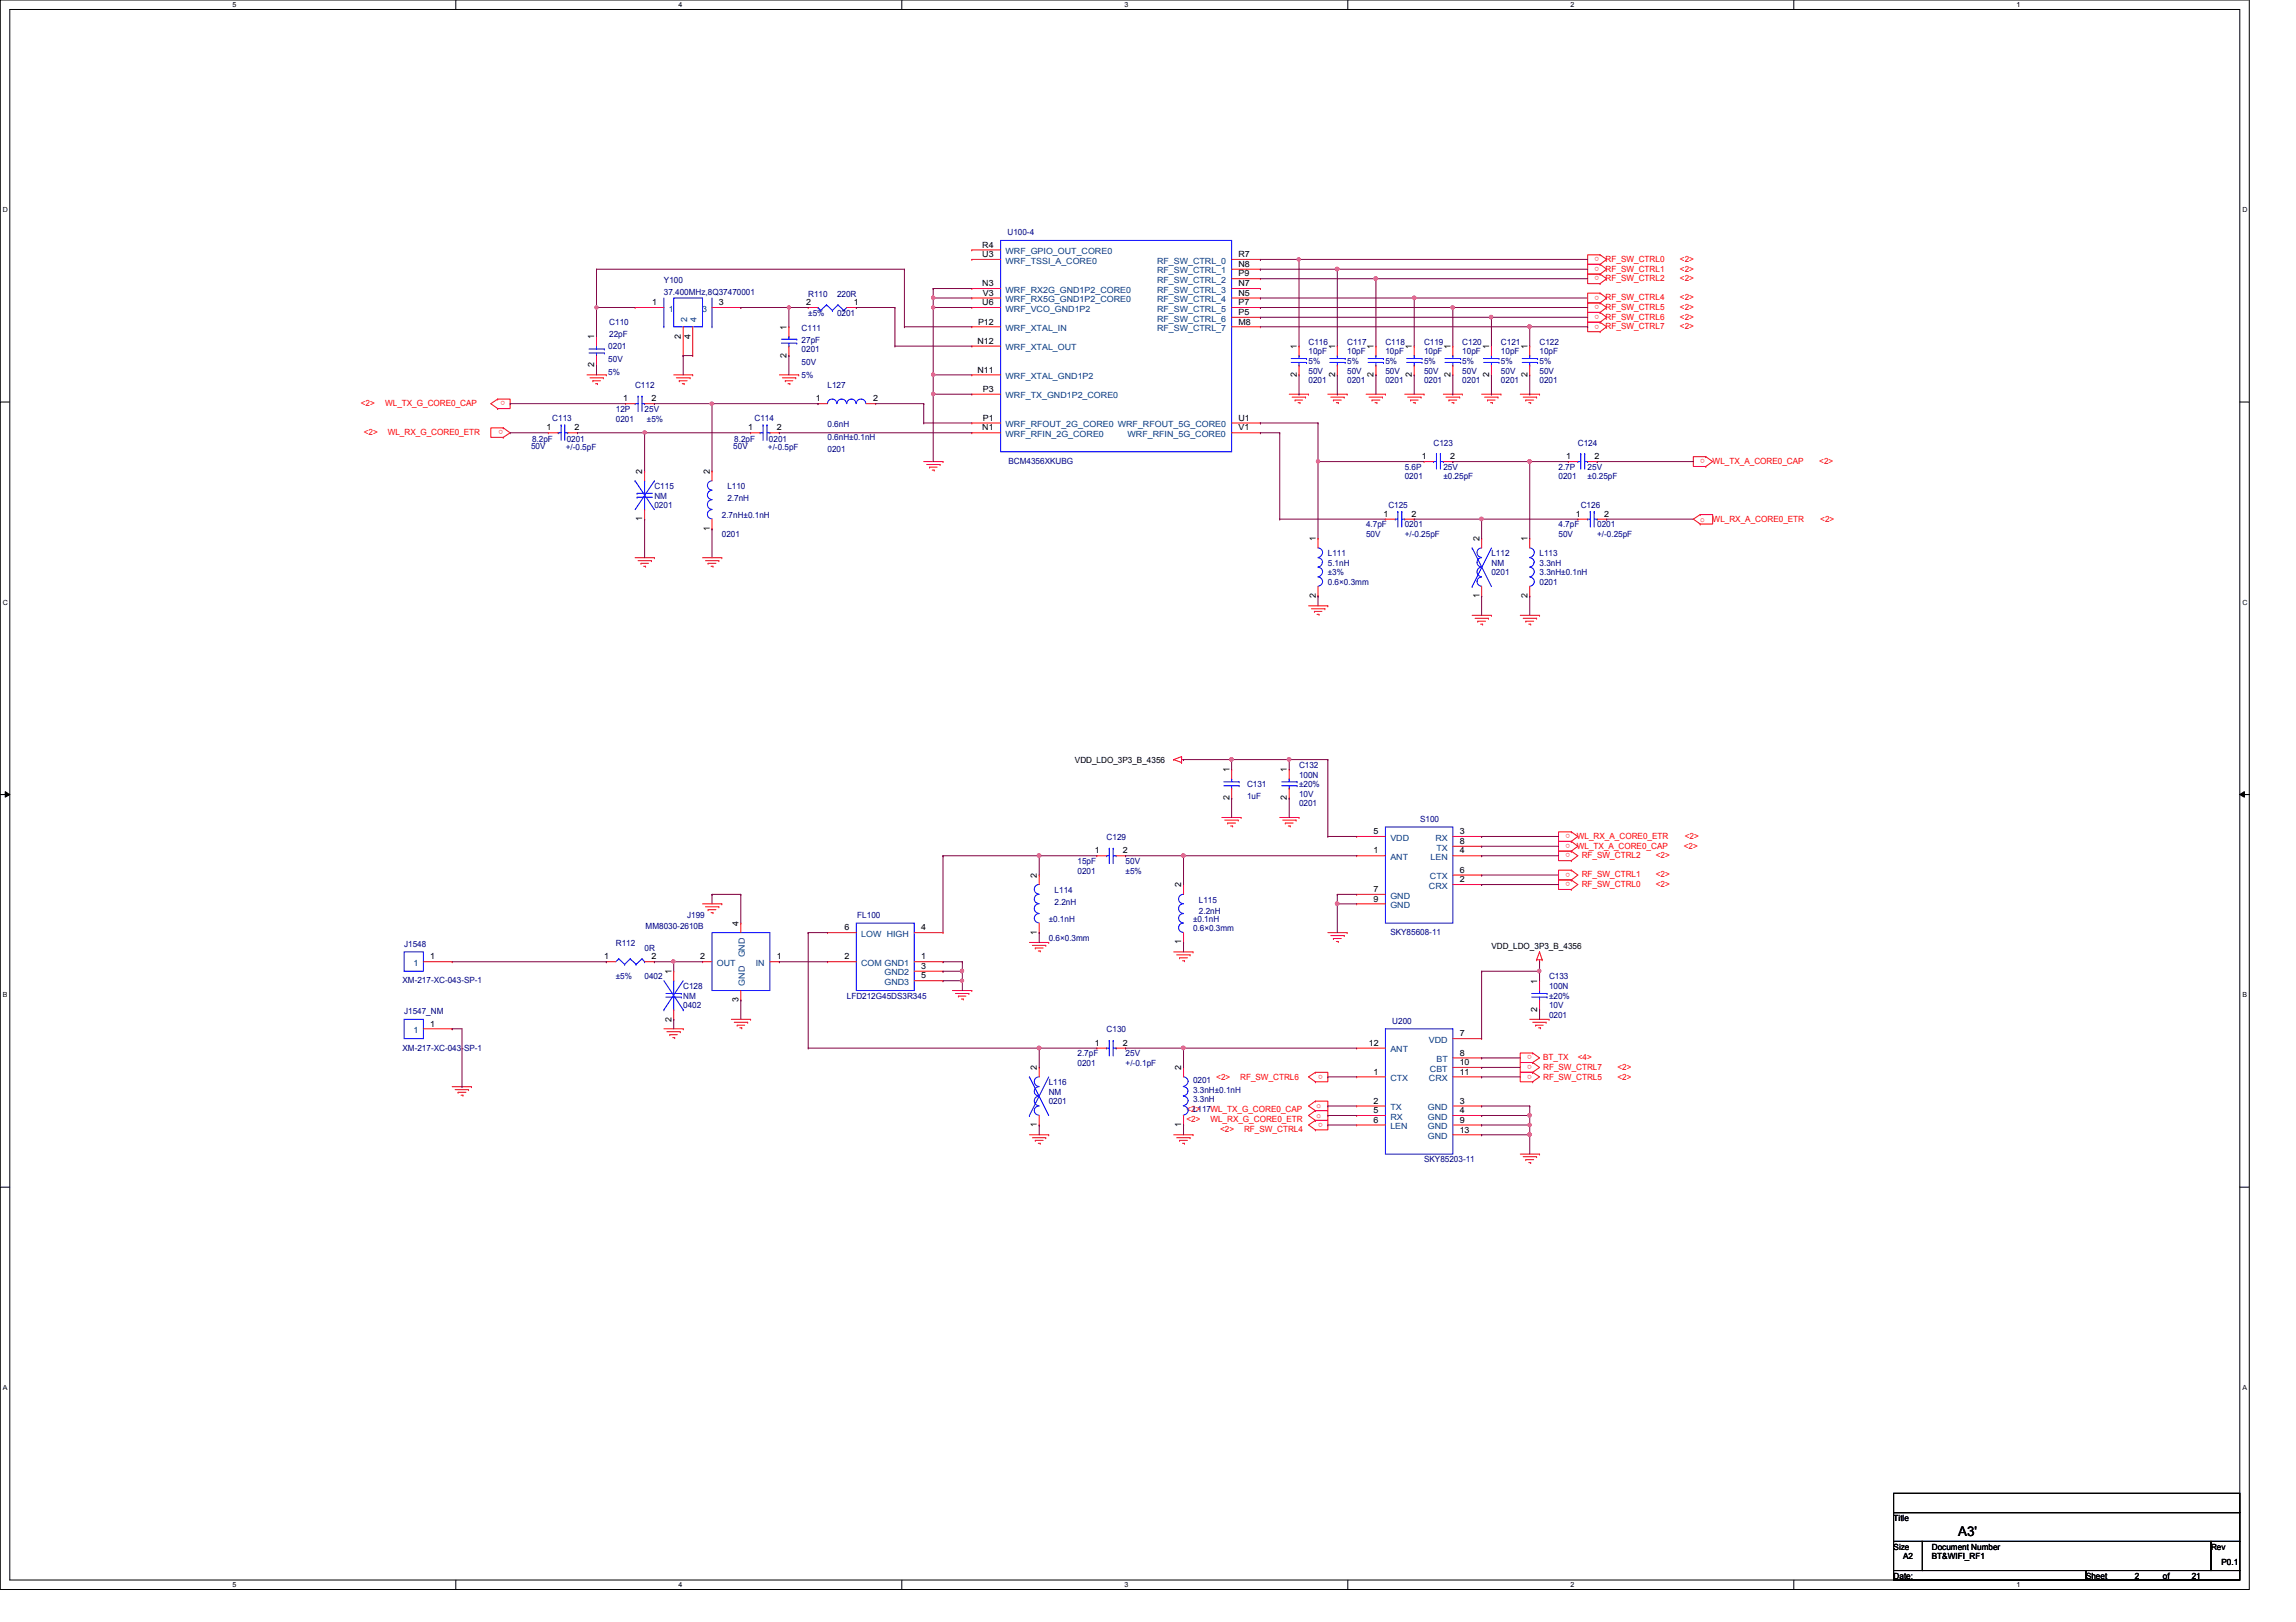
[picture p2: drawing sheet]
<svg xmlns="http://www.w3.org/2000/svg" width="297mm" height="210mm" viewBox="0 0 297 210" stroke-linecap="round" stroke-linejoin="round" font-family="sans-serif">
<defs><g id="words">
<text font-size="1.7" x="253.3" y="198.8">A3'</text>
<g font-size="1.1">
<text x="127.1" y="32">R4</text>
<text x="127.1" y="33.3">U3</text>
<text x="160.2" y="33.3">R7</text>
<text x="160.2" y="34.5">N8</text>
<text x="160.2" y="35.8">P9</text>
<text x="84.4" y="39.5">1</text>
<text x="93" y="39.5">3</text>
<text x="104.3" y="39.5">2</text>
<text x="110.4" y="39.5">1</text>
<text x="126.5" y="42">P12</text>
<text x="127.1" y="37">N3</text>
<text x="127.1" y="39.5">U6</text>
<text x="127.2" y="38.3">V3</text>
<text x="160.2" y="37">N7</text>
<text x="160.2" y="38.3">N5</text>
<text x="160.2" y="39.5">P7</text>
<text x="160.2" y="40.8">P5</text>
<text x="160.2" y="42">M8</text>
<text x="76.9" y="47.5" transform="rotate(-90 76.9 47.5)">2</text>
<text x="76.9" y="43.9" transform="rotate(-90 76.9 43.9)">1</text>
<text x="88.1" y="43.8" transform="rotate(-90 88.1 43.8)">2</text>
<text x="89.3" y="43.8" transform="rotate(-90 89.3 43.8)">4</text>
<text x="101.8" y="46.3" transform="rotate(-90 101.8 46.3)">2</text>
<text x="101.8" y="42.7" transform="rotate(-90 101.8 42.7)">1</text>
<text x="126.4" y="44.5">N12</text>
<text x="167.8" y="45.1" transform="rotate(-90 167.8 45.1)">1</text>
<text x="172.7" y="45.1" transform="rotate(-90 172.7 45.1)">1</text>
<text x="177.7" y="45.1" transform="rotate(-90 177.7 45.1)">1</text>
<text x="182.7" y="45.1" transform="rotate(-90 182.7 45.1)">1</text>
<text x="187.7" y="45.1" transform="rotate(-90 187.7 45.1)">1</text>
<text x="192.7" y="45.1" transform="rotate(-90 192.7 45.1)">1</text>
<text x="197.6" y="45.1" transform="rotate(-90 197.6 45.1)">1</text>
<text x="80.6" y="51.9">1</text>
<text x="84.3" y="51.9">2</text>
<text x="105.5" y="51.9">1</text>
<text x="112.9" y="51.9">2</text>
<text x="126.4" y="48.2">N11</text>
<text x="127.2" y="50.7">P3</text>
<text x="167.8" y="48.8" transform="rotate(-90 167.8 48.8)">2</text>
<text x="172.7" y="48.8" transform="rotate(-90 172.7 48.8)">2</text>
<text x="177.7" y="48.8" transform="rotate(-90 177.7 48.8)">2</text>
<text x="182.7" y="48.8" transform="rotate(-90 182.7 48.8)">2</text>
<text x="187.7" y="48.8" transform="rotate(-90 187.7 48.8)">2</text>
<text x="192.7" y="48.8" transform="rotate(-90 192.7 48.8)">2</text>
<text x="197.6" y="48.8" transform="rotate(-90 197.6 48.8)">2</text>
<text x="70.7" y="55.7">1</text>
<text x="74.3" y="55.7">2</text>
<text x="96.8" y="55.7">1</text>
<text x="100.5" y="55.7">2</text>
<text x="127.1" y="55.7">N1</text>
<text x="127.2" y="54.4">P1</text>
<text x="160.2" y="54.4">U1</text>
<text x="160.2" y="55.7">V1</text>
<text x="183.9" y="59.4">1</text>
<text x="187.6" y="59.4">2</text>
<text x="202.6" y="59.4">1</text>
<text x="206.3" y="59.4">2</text>
<text x="83.1" y="61.3" transform="rotate(-90 83.1 61.3)">2</text>
<text x="91.8" y="61.3" transform="rotate(-90 91.8 61.3)">2</text>
<text x="83.1" y="67.5" transform="rotate(-90 83.1 67.5)">1</text>
<text x="91.8" y="68.7" transform="rotate(-90 91.8 68.7)">1</text>
<text x="170.2" y="70" transform="rotate(-90 170.2 70)">1</text>
<text x="179" y="66.9">1</text>
<text x="182.6" y="66.9">2</text>
<text x="191.4" y="70" transform="rotate(-90 191.4 70)">2</text>
<text x="197.6" y="70" transform="rotate(-90 197.6 70)">1</text>
<text x="203.9" y="66.9">1</text>
<text x="207.5" y="66.9">2</text>
<text x="170.2" y="77.4" transform="rotate(-90 170.2 77.4)">2</text>
<text x="191.4" y="77.4" transform="rotate(-90 191.4 77.4)">1</text>
<text x="197.6" y="77.4" transform="rotate(-90 197.6 77.4)">2</text>
<text x="139.1" y="98.8">VDD_LDO_3P3_B_4356</text>
<text x="159" y="99.9" transform="rotate(-90 159 99.9)">1</text>
<text x="166.5" y="99.9" transform="rotate(-90 166.5 99.9)">1</text>
<text x="159" y="103.5" transform="rotate(-90 159 103.5)">2</text>
<text x="166.5" y="103.5" transform="rotate(-90 166.5 103.5)">2</text>
<text x="177.7" y="107.9">5</text>
<text x="188.8" y="107.9">3</text>
<text x="134.2" y="113.6" transform="rotate(-90 134.2 113.6)">2</text>
<text x="141.6" y="110.4">1</text>
<text x="145.3" y="110.4">2</text>
<text x="177.7" y="110.4">1</text>
<text x="188.8" y="110.4">4</text>
<text x="188.8" y="112.9">6</text>
<text x="188.8" y="109.2">8</text>
<text x="95.5" y="119.8" transform="rotate(-90 95.5 119.8)">4</text>
<text x="152.8" y="114.9" transform="rotate(-90 152.8 114.9)">2</text>
<text x="177.7" y="115.4">7</text>
<text x="177.7" y="116.7">9</text>
<text x="188.8" y="114.2">2</text>
<text x="55.7" y="124.2">1</text>
<text x="78.1" y="124.2">1</text>
<text x="84.3" y="124.2">2</text>
<text x="90.6" y="124.2">2</text>
<text x="100.5" y="124.2">1</text>
<text x="109.3" y="124.2">2</text>
<text x="109.3" y="120.4">6</text>
<text x="119.2" y="124.2">1</text>
<text x="119.2" y="125.4">3</text>
<text x="119.2" y="120.4">4</text>
<text x="134.2" y="121" transform="rotate(-90 134.2 121)">1</text>
<text x="152.8" y="122.2" transform="rotate(-90 152.8 122.2)">1</text>
<text x="193" y="122.8">VDD_LDO_3P3_B_4356</text>
<text x="86.9" y="126" transform="rotate(-90 86.9 126)">1</text>
<text x="95.5" y="129.7" transform="rotate(-90 95.5 129.7)">3</text>
<text x="119.2" y="126.6">5</text>
<text x="198.9" y="130.9" transform="rotate(-90 198.9 130.9)">2</text>
<text x="198.9" y="127.3" transform="rotate(-90 198.9 127.3)">1</text>
<text x="55.7" y="132.8">1</text>
<text x="86.9" y="132.2" transform="rotate(-90 86.9 132.2)">2</text>
<text x="141.6" y="135.3">1</text>
<text x="145.3" y="135.3">2</text>
<text x="177.1" y="135.3">12</text>
<text x="188.8" y="134.1">7</text>
<text x="188.8" y="136.6">8</text>
<text x="188.8" y="137.8">10</text>
<text x="134.2" y="138.5" transform="rotate(-90 134.2 138.5)">2</text>
<text x="152.8" y="138.5" transform="rotate(-90 152.8 138.5)">2</text>
<text x="177.7" y="139.1">1</text>
<text x="177.7" y="142.8">2</text>
<text x="188.8" y="142.8">3</text>
<text x="188.8" y="139.1">11</text>
<text x="134.2" y="145.9" transform="rotate(-90 134.2 145.9)">1</text>
<text x="152.8" y="145.9" transform="rotate(-90 152.8 145.9)">1</text>
<text x="177.7" y="144.1">5</text>
<text x="177.7" y="145.3">6</text>
<text x="188.8" y="144.1">4</text>
<text x="188.8" y="145.3">9</text>
<text x="188.8" y="146.6">13</text>
<text x="245" y="196.8">Title</text>
<text x="245" y="200.5">Size</text>
<text x="246.2" y="201.8">A2</text>
<text x="249.9" y="200.5">Document Number</text>
<text x="249.9" y="201.8">BT&amp;WIFI_RF1</text>
<text x="286" y="200.5">Rev</text>
<text x="287.4" y="202.5">P0.1</text>
<text x="245" y="204.3">Date:</text>
<text x="269.9" y="204.3">Sheet</text>
<text x="276.2" y="204.3">2</text>
<text x="279.8" y="204.3">of</text>
<text x="283.5" y="204.3">21</text>
</g>
<g font-size="1.1" fill="#004080">
<text x="130.1" y="32.9">WRF_GPIO_OUT_CORE0</text>
<text x="130.1" y="34.1">WRF_TSSI_A_CORE0</text>
<text x="149.7" y="34.1">RF_SW_CTRL_0</text>
<text x="149.7" y="35.4">RF_SW_CTRL_1</text>
<text x="86.5" y="40.3">1</text>
<text x="88.9" y="41.7" transform="rotate(-90 88.9 41.7)">2</text>
<text x="90.1" y="41.7" transform="rotate(-90 90.1 41.7)">4</text>
<text x="90.8" y="40.3">3</text>
<text x="130.1" y="37.9">WRF_RX2G_GND1P2_CORE0</text>
<text x="130.1" y="39.1">WRF_RX5G_GND1P2_CORE0</text>
<text x="130.1" y="40.3">WRF_VCO_GND1P2</text>
<text x="149.7" y="36.6">RF_SW_CTRL_2</text>
<text x="149.7" y="37.9">RF_SW_CTRL_3</text>
<text x="149.7" y="39.1">RF_SW_CTRL_4</text>
<text x="149.7" y="40.3">RF_SW_CTRL_5</text>
<text x="149.7" y="41.6">RF_SW_CTRL_6</text>
<text x="130.1" y="42.8">WRF_XTAL_IN</text>
<text x="130.1" y="45.3">WRF_XTAL_OUT</text>
<text x="149.7" y="42.8">RF_SW_CTRL_7</text>
<text x="130.1" y="49.1">WRF_XTAL_GND1P2</text>
<text x="130.1" y="51.6">WRF_TX_GND1P2_CORE0</text>
<text x="130.1" y="55.3">WRF_RFOUT_2G_CORE0 WRF_RFOUT_5G_CORE0</text>
<text x="130.1" y="56.6">WRF_RFIN_2G_CORE0</text>
<text x="145.9" y="56.6">WRF_RFIN_5G_CORE0</text>
<text x="179.9" y="111.3">ANT</text>
<text x="179.9" y="108.8">VDD</text>
<text x="185" y="113.8">CTX</text>
<text x="185.1" y="111.3">LEN</text>
<text x="185.7" y="108.8">RX</text>
<text x="185.8" y="110.1">TX</text>
<text x="179.9" y="116.3">GND</text>
<text x="179.9" y="117.5">GND</text>
<text x="184.9" y="115">CRX</text>
<text x="53.5" y="125">1</text>
<text x="92.7" y="125">OUT</text>
<text x="96.3" y="123.9" transform="rotate(-90 96.3 123.9)">GND</text>
<text x="97.8" y="125">IN</text>
<text x="111.4" y="125">COM GND1</text>
<text x="111.4" y="121.2">LOW HIGH</text>
<text x="96.3" y="127.6" transform="rotate(-90 96.3 127.6)">GND</text>
<text x="114.4" y="126.2">GND2</text>
<text x="114.4" y="127.5">GND3</text>
<text x="53.5" y="133.7">1</text>
<text x="179.9" y="136.2">ANT</text>
<text x="184.9" y="135">VDD</text>
<text x="185.8" y="137.5">BT</text>
<text x="179.9" y="139.9">CTX</text>
<text x="179.9" y="143.7">TX</text>
<text x="184.7" y="143.7">GND</text>
<text x="184.9" y="139.9">CRX</text>
<text x="185" y="138.7">CBT</text>
<text x="179.9" y="144.9">RX</text>
<text x="179.9" y="146.1">LEN</text>
<text x="184.7" y="144.9">GND</text>
<text x="184.7" y="146.1">GND</text>
<text x="184.7" y="147.4">GND</text>
</g>
<g font-size="1.1" fill="#000080">
<text x="130.3" y="30.4">U100-4</text>
<text x="85.9" y="36.6">Y100</text>
<text x="85.9" y="38.1">37.400MHz,8Q37470001</text>
<text x="104.6" y="38.4">R110</text>
<text x="104.6" y="40.9">±5%</text>
<text x="108.3" y="38.4">220R</text>
<text x="108.3" y="40.9">0201</text>
<text x="78.7" y="45.2">0201</text>
<text x="78.7" y="46.9">50V</text>
<text x="78.8" y="42.1">C110</text>
<text x="78.8" y="43.6">22pF</text>
<text x="103.7" y="42.8">C111</text>
<text x="103.7" y="44.4">27pF</text>
<text x="103.7" y="45.6">0201</text>
<text x="103.7" y="47.2">50V</text>
<text x="169.3" y="44.6">C116</text>
<text x="169.3" y="45.8">10pF</text>
<text x="169.3" y="47.1">5%</text>
<text x="174.3" y="44.6">C117</text>
<text x="174.3" y="45.8">10pF</text>
<text x="174.3" y="47.1">5%</text>
<text x="179.2" y="44.6">C118</text>
<text x="179.2" y="45.8">10pF</text>
<text x="179.2" y="47.1">5%</text>
<text x="184.2" y="44.6">C119</text>
<text x="184.2" y="45.8">10pF</text>
<text x="184.2" y="47.1">5%</text>
<text x="189.2" y="44.6">C120</text>
<text x="189.2" y="45.8">10pF</text>
<text x="189.2" y="47.1">5%</text>
<text x="194.2" y="44.6">C121</text>
<text x="194.2" y="45.8">10pF</text>
<text x="194.2" y="47.1">5%</text>
<text x="199.2" y="44.6">C122</text>
<text x="199.2" y="45.8">10pF</text>
<text x="199.2" y="47.1">5%</text>
<text x="78.7" y="48.5">5%</text>
<text x="79.7" y="53.3">12P</text>
<text x="82.2" y="50.2">C112</text>
<text x="83.4" y="53.3">25V</text>
<text x="103.7" y="48.9">5%</text>
<text x="107.1" y="50.2">L127</text>
<text x="169.3" y="49.6">0201</text>
<text x="169.3" y="48.3">50V</text>
<text x="174.3" y="49.6">0201</text>
<text x="174.3" y="48.3">50V</text>
<text x="179.2" y="49.6">0201</text>
<text x="179.2" y="48.3">50V</text>
<text x="184.2" y="49.6">0201</text>
<text x="184.2" y="48.3">50V</text>
<text x="189.2" y="49.6">0201</text>
<text x="189.2" y="48.3">50V</text>
<text x="194.2" y="49.6">0201</text>
<text x="194.2" y="48.3">50V</text>
<text x="199.2" y="49.6">0201</text>
<text x="199.2" y="48.3">50V</text>
<text x="68.7" y="58.2">50V</text>
<text x="68.8" y="57.2">8.2pF</text>
<text x="71.5" y="54.4">C113</text>
<text x="73.2" y="58.3">+/-0.5pF</text>
<text x="73.3" y="57.2">0201</text>
<text x="79.7" y="54.6">0201</text>
<text x="83.7" y="54.6">±5%</text>
<text x="94.9" y="58.2">50V</text>
<text x="95" y="57.2">8.2pF</text>
<text x="97.6" y="54.4">C114</text>
<text x="99.4" y="58.3">+/-0.5pF</text>
<text x="99.5" y="57.2">0201</text>
<text x="107.1" y="55.3">0.6nH</text>
<text x="107.1" y="56.9">0.6nH±0.1nH</text>
<text x="107.1" y="58.5">0201</text>
<text x="185.5" y="57.7">C123</text>
<text x="204.1" y="57.7">C124</text>
<text x="84.7" y="63.3">C115</text>
<text x="84.7" y="64.5">NM</text>
<text x="84.7" y="65.7">0201</text>
<text x="94.1" y="63.3">L110</text>
<text x="94.1" y="64.8">2.7nH</text>
<text x="130.5" y="60">BCM4356XKUBG</text>
<text x="179.6" y="65.7">C125</text>
<text x="181.7" y="60.8">5.6P</text>
<text x="181.7" y="62">0201</text>
<text x="186.7" y="60.8">25V</text>
<text x="186.7" y="62">±0.25pF</text>
<text x="201.6" y="60.8">2.7P</text>
<text x="201.6" y="62">0201</text>
<text x="204.5" y="65.7">C126</text>
<text x="205.4" y="60.8">25V</text>
<text x="205.4" y="62">±0.25pF</text>
<text x="93.4" y="67">2.7nH±0.1nH</text>
<text x="93.4" y="69.5">0201</text>
<text x="171.8" y="72">L111</text>
<text x="176.7" y="68.2">4.7pF</text>
<text x="176.7" y="69.5">50V</text>
<text x="181.7" y="69.5">+/-0.25pF</text>
<text x="181.7" y="68.2">0201</text>
<text x="193" y="72">L112</text>
<text x="199.2" y="72">L113</text>
<text x="201.6" y="68.2">4.7pF</text>
<text x="201.6" y="69.5">50V</text>
<text x="206.6" y="69.5">+/-0.25pF</text>
<text x="206.6" y="68.2">0201</text>
<text x="171.8" y="73.2">5.1nH</text>
<text x="171.8" y="74.5">±3%</text>
<text x="171.8" y="75.7">0.6×0.3mm</text>
<text x="193" y="73.2">NM</text>
<text x="193" y="74.5">0201</text>
<text x="199.2" y="73.2">3.3nH</text>
<text x="199.2" y="74.5">3.3nH±0.1nH</text>
<text x="199.2" y="75.7">0201</text>
<text x="161.3" y="101.9">C131</text>
<text x="168.1" y="99.4">C132</text>
<text x="168.1" y="100.6">100N</text>
<text x="168.1" y="101.9">±20%</text>
<text x="161.3" y="103.3">1uF</text>
<text x="168.1" y="104.4">0201</text>
<text x="168.1" y="103.1">10V</text>
<text x="183.7" y="106.3">S100</text>
<text x="139.4" y="111.8">15pF</text>
<text x="139.4" y="113.1">0201</text>
<text x="143.2" y="108.7">C129</text>
<text x="145.6" y="111.8">50V</text>
<text x="145.6" y="113.1">±5%</text>
<text x="88.9" y="118.8">J199</text>
<text x="110.9" y="118.8">FL100</text>
<text x="135.7" y="119.3">±0.1nH</text>
<text x="136.4" y="115.5">L114</text>
<text x="136.4" y="117.1">2.2nH</text>
<text x="154.3" y="119.3">±0.1nH</text>
<text x="155.1" y="116.8">L115</text>
<text x="155.1" y="118.3">2.2nH</text>
<text x="52.3" y="122.5">J1548</text>
<text x="79.7" y="122.4">R112</text>
<text x="83.4" y="123">0R</text>
<text x="83.5" y="120.3">MM8030-2610B</text>
<text x="135.7" y="121.8">0.6×0.3mm</text>
<text x="154.3" y="120.5">0.6×0.3mm</text>
<text x="179.9" y="121">SKY85608-11</text>
<text x="52.1" y="127.3">XM-217-XC-043-SP-1</text>
<text x="52.3" y="131.2">J1547_NM</text>
<text x="79.7" y="126.7">±5%</text>
<text x="83.4" y="126.7">0402</text>
<text x="88.4" y="128">C128</text>
<text x="88.4" y="129.2">NM</text>
<text x="88.4" y="130.5">0402</text>
<text x="109.6" y="129.2">LFD212G45DS3R345</text>
<text x="200.4" y="126.7">C133</text>
<text x="200.4" y="128">100N</text>
<text x="200.4" y="131.7">0201</text>
<text x="200.4" y="130.5">10V</text>
<text x="200.4" y="129.2">±20%</text>
<text x="52.1" y="136">XM-217-XC-043-SP-1</text>
<text x="139.4" y="136.7">2.7pF</text>
<text x="139.4" y="138">0201</text>
<text x="143.2" y="133.6">C130</text>
<text x="145.6" y="136.7">25V</text>
<text x="145.6" y="138">+/-0.1pF</text>
<text x="180.1" y="132.5">U200</text>
<text x="135.7" y="140.4">L116</text>
<text x="135.7" y="141.7">NM</text>
<text x="135.7" y="142.9">0201</text>
<text x="154.3" y="143.9">L117WL_TX_G_CORE0_CAP</text>
<text x="154.3" y="142.7">3.3nH</text>
<text x="154.3" y="141.4">3.3nH±0.1nH</text>
<text x="154.3" y="140.2">0201</text>
<text x="184.2" y="150.4">SKY85203-11</text>
</g>
<g font-size="1.1" fill="#f00">
<text x="206.9" y="33.3" transform="rotate(180 206.9 33.3)">o</text>
<text x="206.9" y="34.5" transform="rotate(180 206.9 34.5)">o</text>
<text x="206.9" y="35.8" transform="rotate(180 206.9 35.8)">o</text>
<text x="207.7" y="33.9">RF_SW_CTRL0</text>
<text x="207.7" y="35.1">RF_SW_CTRL1</text>
<text x="217.3" y="33.9">&lt;2&gt;</text>
<text x="217.3" y="35.1">&lt;2&gt;</text>
<text x="206.9" y="38.3" transform="rotate(180 206.9 38.3)">o</text>
<text x="206.9" y="39.5" transform="rotate(180 206.9 39.5)">o</text>
<text x="206.9" y="40.8" transform="rotate(180 206.9 40.8)">o</text>
<text x="206.9" y="42" transform="rotate(180 206.9 42)">o</text>
<text x="207.7" y="38.9">RF_SW_CTRL4</text>
<text x="207.7" y="40.1">RF_SW_CTRL5</text>
<text x="207.7" y="41.4">RF_SW_CTRL6</text>
<text x="207.7" y="36.4">RF_SW_CTRL2</text>
<text x="217.3" y="38.9">&lt;2&gt;</text>
<text x="217.3" y="40.1">&lt;2&gt;</text>
<text x="217.3" y="41.4">&lt;2&gt;</text>
<text x="217.3" y="36.4">&lt;2&gt;</text>
<text x="207.7" y="42.6">RF_SW_CTRL7</text>
<text x="217.3" y="42.6">&lt;2&gt;</text>
<text x="46.7" y="52.6">&lt;2&gt;</text>
<text x="49.8" y="52.6">WL_TX_G_CORE0_CAP</text>
<text x="65.4" y="51.9" transform="rotate(180 65.4 51.9)">o</text>
<text x="47.1" y="56.3">&lt;2&gt;</text>
<text x="50.2" y="56.3">WL_RX_G_CORE0_ETR</text>
<text x="65.1" y="55.7" transform="rotate(180 65.1 55.7)">o</text>
<text x="220.6" y="59.4" transform="rotate(180 220.6 59.4)">o</text>
<text x="221.6" y="60">WL_TX_A_CORE0_CAP</text>
<text x="235.4" y="60">&lt;2&gt;</text>
<text x="220" y="67.5">o</text>
<text x="221.6" y="67.5">WL_RX_A_CORE0_ETR</text>
<text x="235.5" y="67.5">&lt;2&gt;</text>
<text x="203.2" y="107.9" transform="rotate(180 203.2 107.9)">o</text>
<text x="203.2" y="109.2" transform="rotate(180 203.2 109.2)">o</text>
<text x="203.2" y="112.9" transform="rotate(180 203.2 112.9)">o</text>
<text x="203.2" y="110.4" transform="rotate(180 203.2 110.4)">o</text>
<text x="204" y="108.6">WL_RX_A_CORE0_ETR</text>
<text x="204" y="109.8">WL_TX_A_CORE0_CAP</text>
<text x="204.6" y="113.5">RF_SW_CTRL1</text>
<text x="204.6" y="111.1">RF_SW_CTRL2</text>
<text x="214.2" y="113.5">&lt;2&gt;</text>
<text x="214.2" y="111.1">&lt;2&gt;</text>
<text x="217.8" y="109.8">&lt;2&gt;</text>
<text x="218" y="108.6">&lt;2&gt;</text>
<text x="203.2" y="114.2" transform="rotate(180 203.2 114.2)">o</text>
<text x="204.6" y="114.8">RF_SW_CTRL0</text>
<text x="214.2" y="114.8">&lt;2&gt;</text>
<text x="198.2" y="137.8" transform="rotate(180 198.2 137.8)">o</text>
<text x="198.2" y="136.6" transform="rotate(180 198.2 136.6)">o</text>
<text x="199.6" y="137.2">BT_TX</text>
<text x="204.1" y="137.2">&lt;4&gt;</text>
<text x="153.5" y="143.9">&lt;2&gt;</text>
<text x="157.3" y="139.7">&lt;2&gt;</text>
<text x="160.4" y="139.7">RF_SW_CTRL6</text>
<text x="170.3" y="143.4">o</text>
<text x="171.2" y="139.1" transform="rotate(180 171.2 139.1)">o</text>
<text x="198.2" y="139.1" transform="rotate(180 198.2 139.1)">o</text>
<text x="199.6" y="138.4">RF_SW_CTRL7</text>
<text x="199.6" y="139.7">RF_SW_CTRL5</text>
<text x="209.2" y="138.4">&lt;2&gt;</text>
<text x="209.2" y="139.7">&lt;2&gt;</text>
<text x="153.5" y="145.2">&lt;2&gt;</text>
<text x="156.6" y="145.2">WL_RX_G_CORE0_ETR</text>
<text x="157.9" y="146.5">&lt;2&gt;</text>
<text x="160.9" y="146.5">RF_SW_CTRL4</text>
<text x="170.3" y="144.7">o</text>
<text x="171.2" y="145.3" transform="rotate(180 171.2 145.3)">o</text>
</g>
<g font-size=".9">
<text x="30.1" y=".9">5</text>
<text x="87.8" y=".9">4</text>
<text x="145.5" y=".9">3</text>
<text x="203.2" y=".9">2</text>
<text x="260.9" y=".9">1</text>
<text x=".4" y="27.4">D</text>
<text x="290.1" y="27.4">D</text>
<text x=".4" y="78.2">C</text>
<text x="290.1" y="78.2">C</text>
<text x=".4" y="129">B</text>
<text x="290.1" y="129">B</text>
<text x=".4" y="179.8">A</text>
<text x="290.1" y="179.8">A</text>
<text x="30.1" y="205.4">5</text>
<text x="87.8" y="205.4">4</text>
<text x="145.5" y="205.4">3</text>
<text x="203.2" y="205.4">2</text>
<text x="260.9" y="205.4">1</text>
</g>
</g></defs>
<path d="M0 0h291v205.7h-291zM1.3 1.2h288.5v203.3h-288.5z" fill="none" stroke="#000" stroke-width=".13"/>
<g fill="#fff">
<path d="M30.1 .1h.5v1h-.5z"/>
<path d="M30.1 204.6h.5v1h-.5z"/>
</g>
<path d="M59 0v1.2M59 204.5v1.2" fill="none" stroke="#000" stroke-width=".13"/>
<g fill="#fff">
<path d="M87.8 .1h.5v1h-.5z"/>
<path d="M87.8 204.6h.5v1h-.5z"/>
</g>
<path d="M116.7 0v1.2M116.7 204.5v1.2" fill="none" stroke="#000" stroke-width=".13"/>
<g fill="#fff">
<path d="M145.5 .1h.5v1h-.5z"/>
<path d="M145.5 204.6h.5v1h-.5z"/>
</g>
<path d="M174.4 0v1.2M174.4 204.5v1.2" fill="none" stroke="#000" stroke-width=".13"/>
<g fill="#fff">
<path d="M203.2 .1h.5v1h-.5z"/>
<path d="M203.2 204.6h.5v1h-.5z"/>
</g>
<path d="M232.1 0v1.2M232.1 204.5v1.2" fill="none" stroke="#000" stroke-width=".13"/>
<g fill="#fff">
<path d="M260.9 .1h.5v1h-.5z"/>
<path d="M260.9 204.6h.5v1h-.5z"/>
<path d="M.4 26.6h.6v1h-.6z"/>
<path d="M290.1 26.6h.6v1h-.6z"/>
<path d="M.4 77.4h.6v1h-.6z"/>
<path d="M290.1 77.4h.6v1h-.6z"/>
</g>
<path d="M0 52h1.3M289.8 52h1.2" fill="none" stroke="#000" stroke-width=".13"/>
<g fill="#fff">
<path d="M.4 128.2h.6v1h-.6z"/>
<path d="M290.1 128.2h.6v1h-.6z"/>
</g>
<path d="M0 102.8h1.3M.7 102.4l.6 .4-.6 .4zM289.8 102.8l.6-.4v.8zM289.8 102.8h1.2" fill="none" stroke="#000" stroke-width=".13"/>
<path d="M.7 102.4l.6 .4-.6 .4zM289.8 102.8l.6-.4v.8z" fill="#000"/>
<g fill="#fff">
<path d="M.4 179h.5v1h-.5z"/>
<path d="M290.1 179h.6v1h-.6z"/>
</g>
<path d="M0 153.6h1.3M289.8 153.6h1.2M245 193.3h44.8v2.4h-44.8zM245 195.7h44.8v3.8h-44.8zM245 199.5h3.7v3.7h-3.7zM248.7 199.5h37.3v3.7h-37.3zM286 199.5h3.8v3.7h-3.8zM245 203.2h24.9v1.3h-24.9zM269.9 203.2h19.9v1.3h-19.9z" fill="none" stroke="#000" stroke-width=".13"/>
<g fill="none" stroke="#f00" stroke-width=".13">
<path d="M82.2 39.8h.1M82.2 39.8h3.7M92.1 39.8h3.7M95.8 39.8h.1M104.6 39.8h.1M104.6 39.8h1.2M109.6 39.8h1.2M110.8 39.8h.1M125.7 32.3h.1M125.7 33.6h.1M125.7 37.3h.1M125.7 38.6h.1"/>
<path d="M125.7 39.8h.1M125.7 39.8h3.8M125.7 32.3h3.8M125.7 33.6h3.8M125.7 37.3h3.8M125.7 38.6h3.8M159.3 39.8h3.8M159.3 33.6h3.8M159.3 37.3h3.8M159.3 38.6h3.8M159.3 34.8h3.8M159.3 36.1h3.8"/>
<path d="M163.1 33.6h.1M163.1 34.8h.1M163.1 36.1h.1M163.1 37.3h.1M163.1 38.6h.1M163.1 39.8h.1M207 34.2h.1M207 33h.1M207 33h-1.6v1.2h1.6M207 35.5h.1M207 34.2h-1.6v1.3h1.6M207 39.2h.1"/>
<path d="M207 37.9h.1M207 37.9h-1.6v1.3h1.6M207 39.2h-1.6v1.2h1.6M207 36.7h.1M207 35.5h-1.6v1.2h1.6M207 33l.9 .6-.9 .6M207 34.2l.9 .6-.9 .7M207 37.9l.9 .7-.9 .6M207 39.2l.9 .6-.9 .6M207 35.5l.9 .6-.9 .6M64.4 52.9h.1M64.4 51.6h.1"/>
<path d="M64.4 51.6h1.6v1.3h-1.6M64.4 51.6l-.9 .6 .9 .7M65.1 56.6h.1M65.1 55.4h.1M65.1 55.4h-1.6v1.2h1.6M65.1 55.4l.9 .6-.9 .6M70.9 56h.1M70.9 56h1.3M73.4 56h1.3M74.7 56h.1M75.9 48.5h2.5M76.3 48.9h1.8"/>
<path d="M76.7 49.3h.1M76.7 49.3h1M77 49.7h.3M77.2 43.6h.1M77.2 47.3h.1M77.2 43.6v1.2M77.2 46v1.3M77.3 49.7h.1M78.1 48.9h.1M78.4 48.5h.1M80.9 52.2h.1M80.9 52.2h1.3"/>
<path d="M83.4 52.2h1.3M84.7 52.2h.1M87.2 48.5h2.4M87.5 48.9h1.8M87.9 49.3h.1M87.9 49.3h1M88.3 49.7h.2M88.4 46h.1M88.4 42.3v3.7M88.5 49.7h.1M89.3 48.9h.1M89.6 48.5h.1"/>
<path d="M89.6 46h.1M89.6 42.3v3.7M97.1 56h.1M97.1 56h1.2M99.6 56h1.2M100.8 56h.1M100.8 48.5h2.5M101.2 48.9h1.8M101.6 49.3h.1M101.6 49.3h1M101.9 49.7h.3M102.1 42.3h.1"/>
<path d="M102.1 46h.1M102.1 42.3v1.3M102.1 44.8v1.2M102.2 49.7h.1M103 48.9h.1M103.3 48.5h.1M105.8 52.2h.1M105.8 52.2h1.3M112.1 52.2h1.2M113.3 52.2h.1M119.5 59.7h2.5M122 59.7h.1"/>
<path d="M125.7 42.3h.1M125.7 44.8h.1M125.7 48.5h.1M125.7 51h.1M125.7 54.7h.1M125.7 56h.1M125.7 48.5h3.8M125.7 51h3.8M125.7 56h3.8M125.7 42.3h3.8M125.7 44.8h3.8M125.7 54.7h3.8"/>
<path d="M159.3 56h3.8M159.3 42.3h3.8M159.3 54.7h3.8M159.3 41.1h3.8M163.1 41.1h.1M163.1 42.3h.1M163.1 54.7h.1M163.1 56h.1M166.8 51h2.5M167.2 51.4h1.7M167.6 51.8h.1M167.6 51.8h.9"/>
<path d="M167.9 52.1h.3M168.1 44.8h.1M168.1 48.5h.1M168.1 44.8v1.2M168.1 47.3v1.2M168.2 52.1h.1M168.9 51.4h.1M169.3 51h.1M171.8 51h2.5M172.2 51.4h1.7M172.5 51.8h.1M172.5 51.8h1"/>
<path d="M172.9 52.1h.2M173 44.8h.1M173 48.5h.1M173 44.8v1.2M173 47.3v1.2M173.1 52.1h.1M173.9 51.4h.1M174.3 51h.1M176.7 51h2.5M177.1 51.4h1.8M177.5 51.8h.1M177.5 51.8h1"/>
<path d="M177.9 52.1h.2M178 44.8h.1M178 48.5h.1M178 44.8v1.2M178 47.3v1.2M178.1 52.1h.1M178.9 51.4h.1M179.2 51h.1M181.7 51h2.5M182.1 51.4h1.8M182.5 51.8h.1M182.5 51.8h1"/>
<path d="M182.8 52.1h.3M183 44.8h.1M183 48.5h.1M183 44.8v1.2M183 47.3v1.2M183.1 52.1h.1M183.9 51.4h.1M184.2 51h.1M184.2 59.7h.1M184.2 59.7h1.3M186.7 51h2.5M186.7 59.7h1.3"/>
<path d="M187.1 51.4h1.7M187.4 51.8h.1M187.4 51.8h1.1M187.8 52.1h.3M188 44.8h.1M188 48.5h.1M188 59.7h.1M188 44.8v1.2M188 47.3v1.2M188.1 52.1h.1M188.8 51.4h.1M189.2 51h.1"/>
<path d="M191.7 51h2.5M192.1 51.4h1.7M192.4 51.8h.1M192.4 51.8h1M192.8 52.1h.3M193 44.8h.1M193 48.5h.1M193 44.8v1.2M193 47.3v1.2M193.1 52.1h.1M193.8 51.4h.1M194.2 51h.1"/>
<path d="M196.7 51h2.5M197.1 51.4h1.7M197.4 51.8h.1M197.4 51.8h1M197.8 52.1h.2M197.9 44.8h.1M197.9 48.5h.1M197.9 44.8v1.2M197.9 47.3v1.2M198 52.1h.1M198.8 51.4h.1M199.2 51h.1"/>
<path d="M202.9 59.7h.1M202.9 59.7h1.2M205.4 59.7h1.2M206.6 59.7h.1M207 40.4h.1M207 41.7h.1M207 40.4h-1.6v1.3h1.6M207 42.9h.1M207 41.7h-1.6v1.2h1.6M207 40.4l.9 .7-.9 .6M207 41.7l.9 .6-.9 .6M220.7 59.1h.1"/>
<path d="M220.7 59.1h-1.6v1.3h1.6M220.7 59.1l.9 .6-.9 .7M82.2 72.2h2.5M82.5 72.6h1.8M82.9 72.9h.1M82.9 72.9h1M83.3 73.3h.2M83.4 67.2h.1M83.4 61h.1M83.4 61v1.2M83.4 66v1.2M83.5 73.3h.1"/>
<path d="M84.3 72.6h.1M84.7 72.2h.1M90.9 72.2h2.5M91.3 72.6h1.7M91.6 72.9h.1M91.6 72.9h1M92 73.3h.2M92.1 68.5h.1M92.1 61h.1M92.1 61v1.2M92.1 67.2v1.3M92.2 73.3h.1"/>
<path d="M93 72.6h.1M93.4 72.2h.1M119.9 60.1h1.7M120.3 60.5h.1M120.3 60.5h.9M120.6 60.8h.3M120.9 60.8h.1M121.6 60.1h.1M169.3 78.4h2.5M169.7 78.8h1.7M170 79.1h.1M170 79.1h1"/>
<path d="M170.4 79.5h.2M170.5 69.7h.1M170.5 77.1h.1M170.5 69.7v1.2M170.5 75.9v1.2M170.6 79.5h.1M171.4 78.8h.1M171.8 78.4h.1M179.2 67.2h.1M179.2 67.2h1.3M181.7 67.2h1.3M183 67.2h.1"/>
<path d="M190.5 79.6h2.5M191.7 77.1h.1M191.7 69.7h.1M191.7 69.7v1.2M191.7 75.9v1.2M193 79.6h.1M196.7 79.6h2.5M197.9 69.7h.1M197.9 77.1h.1M197.9 69.7v1.2M197.9 75.9v1.2M199.2 79.6h.1"/>
<path d="M204.1 67.2h.1M204.1 67.2h1.3M206.6 67.2h1.3M207.9 67.2h.1M220 66.6h.1M220 67.8h.1M220 66.6h1.6v1.2h-1.6M220 66.6l-.9 .6 .9 .6M220.7 60.4h.1M151.8 98.3h.1M151.8 98.3l1.1 .4M152.9 98.7h.1"/>
<path d="M152.9 97.9h.1M152.9 97.9v.8M152.9 98.3h.2M152.9 97.9l-1.1 .4M153.1 98.3h.1M159.3 99.6h.1M159.3 99.6v1.2M166.8 99.6h.1M166.8 99.6v1.2M190.8 80h1.8M191.2 80.4h.1M191.2 80.4h1"/>
<path d="M191.6 80.8h.2M191.8 80.8h.1M192.6 80h.1M197.1 80h1.7M197.4 80.4h.1M197.4 80.4h1M197.8 80.8h.2M198 80.8h.1M198.8 80h.1M90.9 117h2.5M91.3 117.3h1.7M91.6 117.7h.1"/>
<path d="M91.6 117.7h1M92 118.1h.2M92.2 118.1h.1M93 117.3h.1M93.4 117h.1M95.8 119.5h.1M95.8 119.5v1.2M134.4 113.2h.1M134.4 113.2v1.3M134.4 119.5v1.2M141.9 110.7h.1M141.9 110.7h1.3"/>
<path d="M144.4 110.7h1.2M145.6 110.7h.1M153.1 114.5h.1M153.1 114.5v1.2M158.1 105.8h2.5M158.5 106.1h1.7M158.8 106.5h.1M158.8 106.5h1M159.2 106.9h.3M159.3 103.3h.1M159.3 102v1.3M159.5 106.9h.1"/>
<path d="M160.2 106.1h.1M160.6 105.8h.1M165.6 105.8h2.5M165.9 106.1h1.8M166.3 106.5h.1M166.3 106.5h1M166.7 106.9h.2M166.8 103.3h.1M166.8 102v1.3M166.9 106.9h.1M167.7 106.1h.1M168.1 105.8h.1"/>
<path d="M175.5 110.7h.1M175.5 108.2h.1M175.5 115.7h.1M175.5 117h.1M175.5 117h3.7M175.5 110.7h3.7M175.5 108.2h3.7M175.5 115.7h3.7M188 110.7h3.7M188 114.5h3.7M188 108.2h3.7M188 113.2h3.7"/>
<path d="M188 109.5h3.7M191.7 114.5h.1M191.7 108.2h.1M191.7 110.7h.1M191.7 113.2h.1M191.7 109.5h.1M203.3 108.9h.1M203.3 107.7h.1M203.3 107.7h-1.7v1.2h1.7M203.3 110.2h.1M203.3 108.9h-1.7v1.3h1.7M203.3 113.9h.1"/>
<path d="M203.3 112.6h.1M203.3 112.6h-1.7v1.3h1.7M203.3 115.1h.1M203.3 113.9h-1.7v1.2h1.7M203.3 111.4h.1M203.3 110.2h-1.7v1.2h1.7M203.3 107.7l.8 .5-.8 .7M203.3 108.9l.8 .6-.8 .7M203.3 112.6l.8 .6-.8 .7M203.3 113.9l.8 .6-.8 .6M203.3 110.2l.8 .5-.8 .7M54.8 133.1h3.7"/>
<path d="M54.8 124.5h3.7M58.5 133.1h.1M58.5 124.5h.1M78.4 124.5h.1M78.4 124.5h1.3M83.4 124.5h1.3M84.7 124.5h.1M85.9 133.1h2.5M86.3 133.5h1.7M86.7 133.9h.1M86.7 133.9h.9M87 134.3h.3"/>
<path d="M87.2 125.7h.1M87.2 131.9h.1M87.2 125.7v1.2M87.2 130.7v1.2M87.3 134.3h.1M88 133.5h.1M88.4 133.1h.1M90.9 124.5h.1M90.9 124.5h1.2M94.6 131.9h2.5M95 132.3h1.7M95.4 132.7h.1"/>
<path d="M95.4 132.7h.9M95.7 133h.3M95.8 129.4h.1M95.8 128.2v1.2M96 133h.1M96.7 132.3h.1M97.1 131.9h.1M99.6 124.5h1.2M100.8 124.5h.1M107.1 124.5h.1M107.1 120.7h.1M107.1 120.7h3.7"/>
<path d="M107.1 124.5h3.7M118.3 120.7h3.7M118.3 124.5h3.7M118.3 125.7h3.7M118.3 126.9h3.7M122 124.5h.1M122 125.7h.1M122 120.7h.1M122 126.9h.1M123.2 128.2h2.5M123.6 128.6h1.7M124 128.9h.1"/>
<path d="M124 128.9h1M124.4 129.3h.2M124.6 129.3h.1M125.3 128.6h.1M125.7 128.2h.1M133.2 122h2.5M133.6 122.3h1.7M133.9 122.7h.1M133.9 122.7h1.1M134.3 123.1h.3M134.4 120.7h.1M134.4 138.1h.1"/>
<path d="M134.4 138.1v1.3M134.6 123.1h.1M135.3 122.3h.1M135.7 122h.1M141.9 135.6h.1M141.9 135.6h1.3M144.4 135.6h1.2M145.6 135.6h.1M151.8 123.2h2.5M152.2 123.6h1.8M152.6 124h.1M152.6 124h1"/>
<path d="M153 124.3h.2M153.1 122h.1M153.1 138.1h.1M153.1 120.7v1.3M153.1 138.1v1.3M153.2 124.3h.1M154 123.6h.1M154.3 123.2h.1M170.2 140h.1M170.2 138.8h.1M170.2 138.8h1.6v1.2h-1.6M170.2 138.8l-.9 .6 .9 .6"/>
<path d="M171.8 120.7h2.5M172.2 121.1h1.7M172.5 121.5h.1M172.5 121.5h1M172.9 121.8h.2M173.1 121.8h.1M173.9 121.1h.1M174.3 120.7h.1M175.5 139.4h.1M175.5 135.6h.1M175.5 135.6h3.7M175.5 139.4h3.7"/>
<path d="M188 139.4h3.7M188 134.4h3.7M188 136.9h3.7M188 138.1h3.7M191.7 134.4h.1M191.7 136.9h.1M191.7 138.1h.1M191.7 139.4h.1M197.9 131.9h2.5M198.3 138.8h.1M198.3 137.5h.1M198.3 137.5h-1.6v1.3h1.6"/>
<path d="M198.3 140h.1M198.3 138.8h-1.6v1.2h1.6M198.3 136.3h.1M198.3 136.3h-1.6v1.2h1.6M198.3 132.3h1.7M198.3 137.5l.9 .6-.9 .7M198.3 138.8l.9 .6-.9 .6M198.3 136.3l.9 .6-.9 .6M198.7 132.7h.1M198.7 132.7h.9M198.8 124.2h.1M198.8 124.2h.7"/>
<path d="M199 133h.3M199.2 124.5h.1M199.2 123.2h.1M199.2 126.9h.1M199.2 130.7h.1M199.2 124.2v.3M199.2 126.9v1.3M199.2 129.4v1.3M199.2 123.2l.3 1M199.2 123.2l-.4 1M199.3 133h.1M199.5 124.2h.1"/>
<path d="M200 132.3h.1M200.4 131.9h.1M58.5 140.6h2.5M58.9 141h1.7M59.3 141.4h.1M59.3 141.4h1M59.6 141.7h.3M59.9 141.7h.1M60.6 141h.1M61 140.6h.1M133.2 146.9h2.5M133.6 147.2h1.7"/>
<path d="M133.9 147.6h.1M133.9 147.6h1.1M134.3 148h.3M134.4 145.6h.1M134.4 144.4v1.2M134.6 148h.1M135.3 147.2h.1M135.7 146.9h.1M151.8 146.9h2.5M152.2 147.2h1.8M152.6 147.6h.1M152.6 147.6h1"/>
<path d="M153 148h.2M153.1 145.6h.1M153.1 144.4v1.2M153.2 148h.1M154 147.2h.1M154.3 146.9h.1M170.2 146.2h.1M170.2 145h.1M170.2 145h1.6v1.2h-1.6M170.2 142.5h.1M170.2 143.7h.1M170.2 142.5h1.6v1.2h-1.6"/>
<path d="M170.2 143.7h1.6v1.3h-1.6M170.2 145l-.9 .6 .9 .6M170.2 142.5l-.9 .6 .9 .6M170.2 143.7l-.9 .7 .9 .6M175.5 143.1h.1M175.5 144.4h.1M175.5 145.6h.1M175.5 143.1h3.7M175.5 144.4h3.7M175.5 145.6h3.7M188 146.9h3.7M188 143.1h3.7"/>
<path d="M188 144.4h3.7M188 145.6h3.7M191.7 143.1h.1M191.7 144.4h.1M191.7 145.6h.1M191.7 146.9h.1M196.7 149.4h2.5M197.1 149.7h1.7M197.4 150.1h.1M197.4 150.1h1M197.8 150.5h.2M198 150.5h.1"/>
<path d="M198.8 149.7h.1M199.2 149.4h.1"/>
</g>
<g fill="none" stroke="#00f" stroke-width=".13">
<path d="M85.9 38.6v3.7M87.2 38.6h3.7v3.7h-3.7zM92.1 38.6v3.7M105.8 39.8h.1M105.8 39.8l.4 .4M106.9 39.5h.1M106.9 39.5l.8 .7M106.9 39.5l-.7 .7M108.4 39.5h.1M108.4 39.5l.8 .7M108.4 39.5l-.7 .7M109.6 39.8l-.4 .4"/>
<path d="M129.5 31.1h29.8v27.4h-29.8zM72.2 56h.1M72.2 56h.4M72.6 55h.1M72.6 55v2M73.1 55h.1M73.1 56h.3M73.1 55v2M73.4 56h.1M76.2 45.2h2M76.2 45.7h2M77.2 44.8h.1"/>
<path d="M77.2 46h.1M77.2 44.8v.4M77.2 45.7v.3M78.2 45.2h.1M78.2 45.7h.1M82.2 52.2h.1M82.2 52.2h.3M82.5 51.3h.1M82.5 51.3v2M83.1 51.3h.1M83.1 51.3v2M83.1 52.2h.3"/>
<path d="M83.4 52.2h.1M85.9 42.3h.1M92.1 42.3h.1M98.3 56h.1M98.3 56h.4M98.7 55h.1M98.7 55v2M99.2 55h.1M99.2 55v2M99.2 56h.4M99.6 56h.1M101.1 43.9h2"/>
<path d="M101.1 44.4h2M102.1 43.6h.1M102.1 44.8h.1M102.1 43.6v.3M102.1 44.4v.4M103.1 43.9h.1M103.1 44.4h.1M106.2 40.2h.1M107.1 52.2a.59 .59 0 0 1 .6-.6 .59 .59 0 0 1 .5 .6M107.7 40.2h.1M108.3 52.2a.61 .61 0 0 1 .6-.6 .61 .61 0 0 1 .6 .6M109.2 40.2h.1"/>
<path d="M109.6 52.2a.59 .59 0 0 1 .5-.6 .59 .59 0 0 1 .6 .6M110.8 52.2a.61 .61 0 0 1 .6-.6 .61 .61 0 0 1 .6 .6M167 46.4h2M167 46.9h2M168.1 46h.1M168.1 47.3h.1M168.1 46v.4M168.1 46.9v.4M169 46.4h.1M169 46.9h.1M172 46.4h2M172 46.9h2"/>
<path d="M173 46h.1M173 47.3h.1M173 46v.4M173 46.9v.4M174 46.4h.1M174 46.9h.1M177 46.4h2M177 46.9h2M178 46h.1M178 47.3h.1M178 46v.4M178 46.9v.4"/>
<path d="M179 46.4h.1M179 46.9h.1M182 46.4h2M182 46.9h2M183 46h.1M183 47.3h.1M183 46v.4M183 46.9v.4M184 46.4h.1M184 46.9h.1M185.5 59.7h.1M185.5 59.7h.3"/>
<path d="M185.8 58.7h.1M185.8 58.7v2M186.3 58.7h.1M186.3 58.7v2M186.3 59.7h.4M186.7 59.7h.1M186.9 46.4h2.1M186.9 46.9h2.1M188 46h.1M188 47.3h.1M188 46v.4M188 46.9v.4"/>
<path d="M189 46.4h.1M189 46.9h.1M191.9 46.4h2M191.9 46.9h2M193 46h.1M193 47.3h.1M193 46v.4M193 46.9v.4M193.9 46.4h.1M193.9 46.9h.1M196.9 46.4h2M196.9 46.9h2"/>
<path d="M197.9 46h.1M197.9 47.3h.1M197.9 46v.4M197.9 46.9v.4M198.9 46.4h.1M198.9 46.9h.1M204.1 59.7h.1M204.1 59.7h.4M204.5 58.7h.1M204.5 58.7v2M205 58.7h.1M205 59.7h.4"/>
<path d="M205 58.7v2M205.4 59.7h.1M82.2 62.2h.1M82.2 62.2l2.5 3.8M82.4 64.3h.1M82.4 63.8h.1M82.4 64.3h2M82.4 63.8h2M83.4 66h.1M83.4 62.2h.1M83.4 62.2v1.6M83.4 64.3v1.7"/>
<path d="M84.7 62.2h.1M84.7 62.2l-2.5 3.8M92.1 66a.59 .59 0 0 0-.6 .5 .59 .59 0 0 0 .6 .6M92.1 64.7a.61 .61 0 0 0-.6 .6 .61 .61 0 0 0 .6 .6M92.1 63.5a.59 .59 0 0 0-.6 .6 .59 .59 0 0 0 .6 .5M92.1 62.2a.59 .59 0 0 0-.6 .6 .59 .59 0 0 0 .6 .6M170.5 70.9a.61 .61 0 0 1 .6 .6 .61 .61 0 0 1-.6 .6M170.5 72.2a.59 .59 0 0 1 .6 .4 .59 .59 0 0 1-.3 .7l-.3 .1M170.5 73.4a.61 .61 0 0 1 .6 .6 .61 .61 0 0 1-.6 .6M170.5 74.7a.59 .59 0 0 1 .6 .6 .59 .59 0 0 1-.6 .6M180.5 67.2h.1M180.5 67.2h.3"/>
<path d="M180.8 66.2h.1M180.8 66.2v2M181.4 66.2h.1M181.4 66.2v2M181.4 67.2h.3M181.7 67.2h.1M190.5 75.9h.1M190.5 70.9h.1M190.5 70.9l2.5 5M191.7 74.7a.59 .59 0 0 0-.6 .6 .59 .59 0 0 0 .6 .6M191.7 73.4a.61 .61 0 0 0-.6 .6 .61 .61 0 0 0 .6 .6M191.7 72.2a.59 .59 0 0 0-.6 .6 .59 .59 0 0 0 .6 .6"/>
<path d="M191.7 70.9a.61 .61 0 0 0-.6 .6 .61 .61 0 0 0 .6 .6M193 70.9l-2.5 5M197.9 70.9a.61 .61 0 0 1 .6 .6 .61 .61 0 0 1-.6 .6M197.9 72.2a.59 .59 0 0 1 .6 .4 .59 .59 0 0 1-.3 .7l-.3 .1M197.9 73.4a.61 .61 0 0 1 .6 .6 .61 .61 0 0 1-.6 .6M197.9 74.7a.59 .59 0 0 1 .6 .6 .59 .59 0 0 1-.6 .6M205.4 67.2h.1M205.4 67.2h.3M205.7 66.2h.1M205.7 66.2v2M206.2 66.2h.1M206.2 67.2h.4"/>
<path d="M206.2 66.2v2M206.6 67.2h.1M110.8 119.5h7.5v8.7h-7.5zM134.4 118.2a.59 .59 0 0 0-.6 .6 .59 .59 0 0 0 .6 .6M134.4 117a.61 .61 0 0 0-.6 .6 .61 .61 0 0 0 .6 .6M134.4 115.7a.59 .59 0 0 0-.6 .6 .59 .59 0 0 0 .6 .6M134.4 114.5a.61 .61 0 0 0-.6 .6 .61 .61 0 0 0 .6 .6M143.2 110.7h.1M143.2 110.7h.3M143.5 109.8h.1M143.5 109.8v2M144 109.8h.1"/>
<path d="M144 109.8v2M144 110.7h.4M144.4 110.7h.1M153.1 119.5a.59 .59 0 0 0-.6 .5 .59 .59 0 0 0 .6 .6M153.1 118.2a.59 .59 0 0 0-.6 .6 .59 .59 0 0 0 .6 .6M153.1 117a.61 .61 0 0 0-.6 .6 .61 .61 0 0 0 .6 .6M153.1 115.7a.59 .59 0 0 0-.6 .6 .59 .59 0 0 0 .6 .6M158.3 101.2h2M158.3 101.7h2M159.3 100.8h.1M159.3 102h.1M159.3 100.8v.4"/>
<path d="M159.3 101.7v.3M160.3 101.2h.1M160.3 101.7h.1M165.8 101.2h2M165.8 101.7h2M166.8 100.8h.1M166.8 102h.1M166.8 100.8v.4M166.8 101.7v.3M167.8 101.2h.1M167.8 101.7h.1M179.2 107h8.8v12.5h-8.8z"/>
<path d="M52.3 131.9h2.5v2.5h-2.5zM52.3 123.2h2.5v2.5h-2.5zM80 124.1h.1M80 124.1l-.3 .4M80 124.1l.8 .7M80.8 124.8h.1M81.5 124.1h.1M81.5 124.1l-.7 .7M81.5 124.1l.8 .7M82.3 124.8h.1M83.1 124.1h.1M83.1 124.1l-.8 .7"/>
<path d="M83.1 124.1l.3 .4M83.4 124.5h.1M85.9 130.7h.1M85.9 126.9l2.5 3.8M86.1 128.6h2M86.1 129h2M87.2 126.9h.1M87.2 130.7h.1M87.2 126.9v1.7M87.2 129v1.7M88.1 128.6h.1M88.1 129h.1"/>
<path d="M88.4 130.7h.1M88.4 126.9l-2.5 3.8M92.1 120.7h7.5v7.5h-7.5zM133.2 139.4h.1M133.2 139.4l2.5 5M134.4 139.4a.61 .61 0 0 0-.6 .6 .61 .61 0 0 0 .6 .6M135.7 139.4l-2.5 5M143.2 135.6h.1M143.2 135.6h.3M143.5 134.7h.1M143.5 134.7v2M144 134.7h.1"/>
<path d="M144 134.7v2M144 135.6h.4M144.4 135.6h.1M153.1 139.4a.61 .61 0 0 1 .6 .6 .61 .61 0 0 1-.6 .6M179.2 133.1h8.8v16.3h-8.8zM198.2 128.6h1.9M198.2 129h1.9M199.2 128.2h.1M199.2 129.4h.1M199.2 128.2v.4M199.2 129v.4M200.1 128.6h.1"/>
<path d="M200.1 129h.1M133.2 144.4h.1M134.4 143.1a.59 .59 0 0 0-.6 .6 .59 .59 0 0 0 .6 .6M134.4 141.9a.61 .61 0 0 0-.6 .6 .61 .61 0 0 0 .6 .6M134.4 140.6a.59 .59 0 0 0-.6 .6 .59 .59 0 0 0 .6 .6M153.1 143.1a.59 .59 0 0 1 .6 .6 .59 .59 0 0 1-.6 .6M153.1 141.9a.61 .61 0 0 1 .6 .6 .61 .61 0 0 1-.6 .6M153.1 140.6a.58 .58 0 0 1 .6 .5 .58 .58 0 0 1-.4 .7h-.2"/>
</g>
<path d="M77.2 39.8h.1M77.2 39.8v3.8M102.1 39.8h.1M102.1 39.8h2.5M188 59.7h.1M188 59.7h9.9M206.6 59.7h.1M206.6 59.7h12.5" fill="none" stroke="#800040" stroke-width=".13"/>
<path d="M101.9 39.6h.3l.1 .2-.1 .1-.1 .1-.2-.1z" fill-rule="evenodd" fill="#f0f"/>
<path d="M101.9 39.6h.3l.1 .2-.1 .1-.1 .1-.2-.1z" fill="none" stroke="#f0f" stroke-width=".13"/>
<g fill="none" stroke="#800040" stroke-width=".13">
<path d="M77.2 34.8h.1M77.2 34.8v5M95.8 39.8h.1M95.8 39.8h6.3M110.8 39.8h.1M110.8 39.8h5M115.8 39.8h.1M115.8 39.8v5M88.4 46h.1M88.4 46h1.2M88.4 46v2.5M115.8 44.8h.1"/>
<path d="M115.8 44.8h9.9"/>
</g>
<path d="M77 39.6h.3l.1 .2-.1 .1-.1 .1-.2-.1z" fill-rule="evenodd" fill="#f0f"/>
<path d="M77 39.6h.3l.1 .2-.1 .1-.1 .1-.2-.1z" fill="none" stroke="#f0f" stroke-width=".13"/>
<g fill="none" stroke="#800040" stroke-width=".13">
<path d="M77.2 34.8h.1M77.2 39.8h.1M77.2 34.8h39.8M77.2 39.8h5M102.1 39.8h.1M102.1 39.8v2.5M66 56h.1M66 52.2h.1M66 56h4.9M66 52.2h14.9M74.7 56h.1M74.7 56h22.4"/>
<path d="M77.2 47.3h.1M77.2 47.3v1.2M83.4 56h.1M84.7 52.2h.1M84.7 52.2h21.1M100.8 56h.1M100.8 56h24.9M102.1 46h.1M102.1 46v2.5M105.8 52.2h.1M119.5 54.7h.1M119.5 52.2h.1"/>
<path d="M119.5 54.7h6.2M119.5 52.2v2.5"/>
</g>
<path d="M83.2 55.8h.3l.1 .2-.1 .1-.1 .1-.2-.1z" fill-rule="evenodd" fill="#f0f"/>
<path d="M83.2 55.8h.3l.1 .2-.1 .1-.1 .1-.2-.1z" fill="none" stroke="#f0f" stroke-width=".13"/>
<path d="M92.1 52.2h.1M92.1 52.2v8.8" fill="none" stroke="#800040" stroke-width=".13"/>
<path d="M91.9 52.1h.3l.1 .1-.1 .2-.1 .1-.2-.1z" fill-rule="evenodd" fill="#f0f"/>
<path d="M91.9 52.1h.3l.1 .1-.1 .2-.1 .1-.2-.1z" fill="none" stroke="#f0f" stroke-width=".13"/>
<path d="M163.1 33.6h.1M163.1 34.8h.1M163.1 38.6h.1M163.1 39.8h.1M163.1 33.6h5M163.1 34.8h9.9M163.1 38.6h19.9M163.1 39.8h24.9M92.1 68.5h.1M92.1 68.5v3.7" fill="none" stroke="#800040" stroke-width=".13"/>
<path d="M187.8 39.6h.3l.1 .2-.1 .1-.2 .1-.1-.1z" fill-rule="evenodd" fill="#f0f"/>
<path d="M187.8 39.6h.3l.1 .2-.1 .1-.2 .1-.1-.1z" fill="none" stroke="#f0f" stroke-width=".13"/>
<path d="M163.1 41.1h.1M163.1 41.1h29.9" fill="none" stroke="#800040" stroke-width=".13"/>
<path d="M192.8 40.9h.2l.1 .1-.1 .2-.1 .1-.1-.1z" fill-rule="evenodd" fill="#f0f"/>
<path d="M192.8 40.9h.2l.1 .1-.1 .2-.1 .1-.1-.1z" fill="none" stroke="#f0f" stroke-width=".13"/>
<path d="M168.1 33.6h.1M168.1 33.6v11.2M168.1 33.6h37.3" fill="none" stroke="#800040" stroke-width=".13"/>
<path d="M167.9 33.4h.3v.2v.1l-.2 .1-.1-.1z" fill-rule="evenodd" fill="#f0f"/>
<path d="M167.9 33.4h.3v.2v.1l-.2 .1-.1-.1z" fill="none" stroke="#f0f" stroke-width=".13"/>
<path d="M173 34.8h.1M173 34.8v10M183 38.6h.1M183 38.6v6.2M183 38.6h22.4" fill="none" stroke="#800040" stroke-width=".13"/>
<path d="M182.8 38.4h.3l.1 .1-.1 .2-.1 .1-.2-.1z" fill-rule="evenodd" fill="#f0f"/>
<path d="M182.8 38.4h.3l.1 .1-.1 .2-.1 .1-.2-.1z" fill="none" stroke="#f0f" stroke-width=".13"/>
<g fill="none" stroke="#800040" stroke-width=".13">
<path d="M163.1 54.7h.1M163.1 54.7h7.4M168.1 51h.1M168.1 48.5v2.5M170.5 54.7h.1M170.5 59.7h.1M170.5 54.7v5M170.5 59.7h13.7M173 51h.1M173 48.5v2.5M183 48.5h.1M183 48.5v2.5"/>
<path d="M188 51h.1M188 48.5v2.5M193 41.1h.1M193 51h.1M193 41.1v3.7M193 48.5v2.5"/>
</g>
<path d="M170.4 59.5h.3v.2v.2h-.2h-.1z" fill-rule="evenodd" fill="#f0f"/>
<path d="M170.4 59.5h.3v.2v.2h-.2h-.1z" fill="none" stroke="#f0f" stroke-width=".13"/>
<path d="M163.1 56h.1M163.1 56h2.5M165.6 56h.1M165.6 56v11.2M165.6 67.2h.1M165.6 67.2h13.6M183 67.2h.1M183 67.2h8.7M191.7 77.1h.1M191.7 77.1v2.5" fill="none" stroke="#800040" stroke-width=".13"/>
<path d="M191.5 67h.3l.1 .1-.1 .2-.2 .1-.1-.1z" fill-rule="evenodd" fill="#f0f"/>
<path d="M191.5 67h.3l.1 .1-.1 .2-.2 .1-.1-.1z" fill="none" stroke="#f0f" stroke-width=".13"/>
<path d="M173 34.8h.1M173 34.8h32.4M191.7 67.2h.1M191.7 67.2h12.4M197.9 77.1h.1M197.9 77.1v2.5M207.9 67.2h.1M207.9 67.2h11.2" fill="none" stroke="#800040" stroke-width=".13"/>
<path d="M172.8 34.6h.3l.1 .2-.1 .2-.1 .1-.2-.1z" fill-rule="evenodd" fill="#f0f"/>
<path d="M172.8 34.6h.3l.1 .2-.1 .2-.1 .1-.2-.1z" fill="none" stroke="#f0f" stroke-width=".13"/>
<g fill="none" stroke="#800040" stroke-width=".13">
<path d="M117 34.8h.1M117 34.8v7.5M120.7 37.3h.1M120.7 38.6h.1M120.7 37.3h5M120.7 37.3v2.5M120.7 38.6h5M188 39.8h.1M188 39.8v5M188 39.8h17.4M117 42.3h.1M117 42.3h8.7"/>
<path d="M193 41.1h.1M193 41.1h12.4M191.7 67.2h.1M191.7 67.2v2.5"/>
</g>
<path d="M120.6 39.6h.3v.2v.1l-.2 .1-.1-.1z" fill-rule="evenodd" fill="#f0f"/>
<path d="M120.6 39.6h.3v.2v.1l-.2 .1-.1-.1z" fill="none" stroke="#f0f" stroke-width=".13"/>
<path d="M120.6 38.4h.3v.1v.2l-.2 .1-.1-.1z" fill-rule="evenodd" fill="#f0f"/>
<path d="M120.6 38.4h.3v.1v.2l-.2 .1-.1-.1z" fill="none" stroke="#f0f" stroke-width=".13"/>
<path d="M120.7 39.8h.1M120.7 39.8h5M120.7 39.8v8.7M120.7 48.5h.1M120.7 48.5h5" fill="none" stroke="#800040" stroke-width=".13"/>
<path d="M120.6 48.3h.3v.2v.1l-.2 .1-.1-.1z" fill-rule="evenodd" fill="#f0f"/>
<path d="M120.6 48.3h.3v.2v.1l-.2 .1-.1-.1z" fill="none" stroke="#f0f" stroke-width=".13"/>
<path d="M120.7 48.5h.1M120.7 51h.1M120.7 48.5v11.2M120.7 51h5" fill="none" stroke="#800040" stroke-width=".13"/>
<path d="M120.6 50.8h.3v.2v.1l-.2 .1-.1-.1z" fill-rule="evenodd" fill="#f0f"/>
<path d="M120.6 50.8h.3v.2v.1l-.2 .1-.1-.1z" fill="none" stroke="#f0f" stroke-width=".13"/>
<g fill="none" stroke="#800040" stroke-width=".13">
<path d="M83.4 56h.1M83.4 56v5M83.4 67.2h.1M83.4 67.2v5M104.6 135.6h.1M104.6 135.6h29.8M153.1 135.6h.1M153.1 135.6h22.4M171.8 145.6h.1M171.8 143.1h.1M171.8 144.4h.1M171.8 145.6h3.7"/>
<path d="M171.8 143.1h3.7M171.8 144.4h3.7"/>
</g>
<path d="M134.3 135.4h.3l.1 .2-.1 .2h-.2h-.1z" fill-rule="evenodd" fill="#f0f"/>
<path d="M134.3 135.4h.3l.1 .2-.1 .2h-.2h-.1z" fill="none" stroke="#f0f" stroke-width=".13"/>
<path d="M122 110.7h.1M122 110.7h12.4" fill="none" stroke="#800040" stroke-width=".13"/>
<path d="M134.3 110.5h.3l.1 .2-.1 .2-.2 .1-.1-.1z" fill-rule="evenodd" fill="#f0f"/>
<path d="M134.3 110.5h.3l.1 .2-.1 .2-.2 .1-.1-.1z" fill="none" stroke="#f0f" stroke-width=".13"/>
<path d="M104.6 120.7h.1M104.6 120.7h2.5M104.6 120.7v14.9M122 124.5h.1M122 125.7h.1M122 124.5h2.5M124.5 124.5h.1M124.5 124.5v1.2h-2.5" fill="none" stroke="#800040" stroke-width=".13"/>
<path d="M124.3 125.5h.3l.1 .1-.1 .2-.1 .1-.2-.1z" fill-rule="evenodd" fill="#f0f"/>
<path d="M124.3 125.5h.3l.1 .1-.1 .2-.1 .1-.2-.1z" fill="none" stroke="#f0f" stroke-width=".13"/>
<path d="M124.5 125.7h.1M124.5 125.7v1.2" fill="none" stroke="#800040" stroke-width=".13"/>
<path d="M124.3 126.8h.3l.1 .1-.1 .2h-.1h-.2z" fill-rule="evenodd" fill="#f0f"/>
<path d="M124.3 126.8h.3l.1 .1-.1 .2h-.1h-.2z" fill="none" stroke="#f0f" stroke-width=".13"/>
<path d="M58.5 124.5h19.9M78.4 124.5h.1M84.7 124.5h.1M84.7 124.5h6.2M87.2 124.5h.1M87.2 124.5v1.2M100.8 124.5h.1M100.8 124.5h6.3M122 126.9h.1M122 126.9h2.5M124.5 126.9h.1M124.5 126.9v1.3" fill="none" stroke="#800040" stroke-width=".13"/>
<path d="M87 124.3h.3v.1v.2h-.2h-.1z" fill-rule="evenodd" fill="#f0f"/>
<path d="M87 124.3h.3v.1v.2h-.2h-.1z" fill="none" stroke="#f0f" stroke-width=".13"/>
<path d="M197.9 59.7h.1M197.9 59.7v10M197.9 59.7h5M92.1 115.7h.1M92.1 115.7v1.3M92.1 115.7h3.7M95.8 115.7h.1M95.8 115.7v3.8M87.2 131.9h.1M87.2 131.9v1.2M95.8 129.4h.1M95.8 129.4v2.5" fill="none" stroke="#800040" stroke-width=".13"/>
<path d="M197.7 59.5h.3l.1 .2-.1 .2h-.1h-.2z" fill-rule="evenodd" fill="#f0f"/>
<path d="M197.7 59.5h.3l.1 .2-.1 .2h-.1h-.2z" fill="none" stroke="#f0f" stroke-width=".13"/>
<path d="M134.4 135.6h.1M134.4 135.6v2.5M134.4 135.6h7.5M145.6 135.6h.1M145.6 135.6h7.5M153.1 135.6h.1M153.1 135.6v2.5M134.4 145.6h.1M134.4 145.6v1.3M153.1 145.6h.1M153.1 145.6v1.3" fill="none" stroke="#800040" stroke-width=".13"/>
<path d="M152.9 135.4h.3l.1 .2-.1 .2h-.1h-.2z" fill-rule="evenodd" fill="#f0f"/>
<path d="M152.9 135.4h.3l.1 .2-.1 .2h-.1h-.2z" fill="none" stroke="#f0f" stroke-width=".13"/>
<g fill="none" stroke="#800040" stroke-width=".13">
<path d="M170.5 59.7h.1M170.5 59.7v10M170.5 77.1h.1M170.5 77.1v1.3M134.4 110.7h.1M134.4 110.7v2.5M134.4 110.7h7.5M153.1 110.7h.1M153.1 110.7h22.4M173 115.7h.1M173 115.7v1.3M134.4 120.7h.1"/>
<path d="M134.4 120.7v1.3M153.1 122h.1M153.1 122v1.2"/>
</g>
<path d="M172.8 116.8h.3l.1 .1-.1 .2-.1 .1-.2-.1z" fill-rule="evenodd" fill="#f0f"/>
<path d="M172.8 116.8h.3l.1 .1-.1 .2-.1 .1-.2-.1z" fill="none" stroke="#f0f" stroke-width=".13"/>
<g fill="none" stroke="#800040" stroke-width=".13">
<path d="M153.1 98.3h.1M153.1 98.3h13.7M159.3 98.3h.1M171.8 98.3h.1M171.8 98.3v9.9M122 110.7h.1M122 110.7v10M153.1 110.7h.1M153.1 110.7v3.8M171.8 108.2h.1M171.8 108.2h3.7M173 117h.1"/>
<path d="M173 115.7h.1M173 117v3.7M173 117h2.5M173 115.7h2.5M191.7 114.5h.1M191.7 113.2h.1M191.7 110.7h.1M191.7 109.5h.1M191.7 108.2h.1M191.7 114.5h9.9M191.7 113.2h9.9M191.7 110.7h9.9"/>
<path d="M191.7 109.5h9.9M191.7 108.2h9.9"/>
</g>
<path d="M166.6 98.1h.3l.1 .2-.1 .1-.2 .1-.1-.1z" fill-rule="evenodd" fill="#f0f"/>
<path d="M166.6 98.1h.3l.1 .2-.1 .1-.2 .1-.1-.1z" fill="none" stroke="#f0f" stroke-width=".13"/>
<path d="M159.1 98.1h.4l.1 .2-.1 .1-.2 .1-.2-.1z" fill-rule="evenodd" fill="#f0f"/>
<path d="M159.1 98.1h.4l.1 .2-.1 .1-.2 .1-.2-.1z" fill="none" stroke="#f0f" stroke-width=".13"/>
<g fill="none" stroke="#800040" stroke-width=".13">
<path d="M159.3 98.3h.1M159.3 98.3v1.3M166.8 98.3h.1M166.8 98.3h5M166.8 98.3v1.3M159.3 103.3h.1M159.3 103.3v2.5M166.8 103.3h.1M166.8 103.3v2.5M171.8 139.4h.1M171.8 139.4h3.7M191.7 136.9h.1"/>
<path d="M191.7 138.1h.1M191.7 139.4h.1M191.7 139.4h5M191.7 136.9h5M191.7 138.1h5M191.7 143.1h.1M191.7 144.4h.1M191.7 143.1h6.2M191.7 144.4h6.2M197.9 143.1h.1M197.9 144.4h.1M197.9 143.1v2.5"/>
</g>
<path d="M197.7 145.4h.3l.1 .2-.1 .1-.1 .1-.2-.1z" fill-rule="evenodd" fill="#f0f"/>
<path d="M197.7 145.4h.3l.1 .2-.1 .1-.1 .1-.2-.1z" fill="none" stroke="#f0f" stroke-width=".13"/>
<path d="M197.7 144.2h.3l.1 .1-.1 .2-.1 .1-.2-.1z" fill-rule="evenodd" fill="#f0f"/>
<path d="M197.7 144.2h.3l.1 .1-.1 .2-.1 .1-.2-.1z" fill="none" stroke="#f0f" stroke-width=".13"/>
<path d="M191.7 145.6h.1M191.7 146.9h.1M191.7 145.6h6.2M191.7 146.9h6.2M197.9 145.6h.1M197.9 146.9h.1M197.9 145.6v3.8" fill="none" stroke="#800040" stroke-width=".13"/>
<path d="M197.7 146.7h.3l.1 .1-.1 .2-.1 .1-.2-.1z" fill-rule="evenodd" fill="#f0f"/>
<path d="M197.7 146.7h.3l.1 .1-.1 .2-.1 .1-.2-.1z" fill="none" stroke="#f0f" stroke-width=".13"/>
<path d="M191.7 125.7h.1M191.7 125.7v8.7M199.2 130.7h.1M199.2 124.5h.1M199.2 124.5v1.2h-7.5M199.2 130.7v1.2" fill="none" stroke="#800040" stroke-width=".13"/>
<path d="M199 125.5h.3v.1v.2l-.2 .1-.1-.1z" fill-rule="evenodd" fill="#f0f"/>
<path d="M199 125.5h.3v.1v.2l-.2 .1-.1-.1z" fill="none" stroke="#f0f" stroke-width=".13"/>
<path d="M163.1 36.1h14.9M178 36.1h.1M163.1 42.3h34.8M197.9 42.3h.1M199.2 125.7h.1M199.2 125.7v1.2" fill="none" stroke="#800040" stroke-width=".13"/>
<path d="M197.7 42.1h.3l.1 .1-.1 .2-.1 .1-.2-.1z" fill-rule="evenodd" fill="#f0f"/>
<path d="M197.7 42.1h.3l.1 .1-.1 .2-.1 .1-.2-.1z" fill="none" stroke="#f0f" stroke-width=".13"/>
<path d="M178 36.1h.1M178 36.1v8.7M178 36.1h27.4M178 48.5h.1M178 48.5v2.5" fill="none" stroke="#800040" stroke-width=".13"/>
<path d="M177.8 35.9h.3l.1 .1-.1 .2-.1 .1-.2-.1z" fill-rule="evenodd" fill="#f0f"/>
<path d="M177.8 35.9h.3l.1 .1-.1 .2-.1 .1-.2-.1z" fill="none" stroke="#f0f" stroke-width=".13"/>
<path d="M197.9 42.3h.1M197.9 51h.1M197.9 42.3v2.5M197.9 48.5v2.5M197.9 42.3h7.5M205.4 42.3h.1M145.6 110.7h.1M145.6 110.7h7.5" fill="none" stroke="#800040" stroke-width=".13"/>
<path d="M152.9 110.5h.3l.1 .2-.1 .2-.1 .1-.2-.1z" fill-rule="evenodd" fill="#f0f"/>
<path d="M152.9 110.5h.3l.1 .2-.1 .2-.1 .1-.2-.1z" fill="none" stroke="#f0f" stroke-width=".13"/>
<path d="M113.3 52.2h6.2M119.5 52.2h.1M58.5 133.1h.1M58.5 133.1h1.3v7.5M59.8 140.6h.1" fill="none" stroke="#800040" stroke-width=".13"/>
<path d="M101.9 39.6h.3l.1 .2-.1 .1-.1 .1-.2-.1z" fill-rule="evenodd" fill="#f0f"/>
<path d="M101.9 39.6h.3l.1 .2-.1 .1-.1 .1-.2-.1z" fill="none" stroke="#f0f" stroke-width=".13"/>
<path d="M77 39.6h.3l.1 .2-.1 .1-.1 .1-.2-.1z" fill-rule="evenodd" fill="#f0f"/>
<path d="M77 39.6h.3l.1 .2-.1 .1-.1 .1-.2-.1z" fill="none" stroke="#f0f" stroke-width=".13"/>
<path d="M83.2 55.8h.3l.1 .2-.1 .1-.1 .1-.2-.1z" fill-rule="evenodd" fill="#f0f"/>
<path d="M83.2 55.8h.3l.1 .2-.1 .1-.1 .1-.2-.1z" fill="none" stroke="#f0f" stroke-width=".13"/>
<path d="M91.9 52.1h.3l.1 .1-.1 .2-.1 .1-.2-.1z" fill-rule="evenodd" fill="#f0f"/>
<path d="M91.9 52.1h.3l.1 .1-.1 .2-.1 .1-.2-.1z" fill="none" stroke="#f0f" stroke-width=".13"/>
<path d="M187.8 39.6h.3l.1 .2-.1 .1-.2 .1-.1-.1z" fill-rule="evenodd" fill="#f0f"/>
<path d="M187.8 39.6h.3l.1 .2-.1 .1-.2 .1-.1-.1z" fill="none" stroke="#f0f" stroke-width=".13"/>
<path d="M192.8 40.9h.2l.1 .1-.1 .2-.1 .1-.1-.1z" fill-rule="evenodd" fill="#f0f"/>
<path d="M192.8 40.9h.2l.1 .1-.1 .2-.1 .1-.1-.1z" fill="none" stroke="#f0f" stroke-width=".13"/>
<path d="M167.9 33.4h.3v.2v.1l-.2 .1-.1-.1z" fill-rule="evenodd" fill="#f0f"/>
<path d="M167.9 33.4h.3v.2v.1l-.2 .1-.1-.1z" fill="none" stroke="#f0f" stroke-width=".13"/>
<path d="M182.8 38.4h.3l.1 .1-.1 .2-.1 .1-.2-.1z" fill-rule="evenodd" fill="#f0f"/>
<path d="M182.8 38.4h.3l.1 .1-.1 .2-.1 .1-.2-.1z" fill="none" stroke="#f0f" stroke-width=".13"/>
<path d="M170.4 59.5h.3v.2v.2h-.2h-.1z" fill-rule="evenodd" fill="#f0f"/>
<path d="M170.4 59.5h.3v.2v.2h-.2h-.1z" fill="none" stroke="#f0f" stroke-width=".13"/>
<path d="M191.5 67h.3l.1 .1-.1 .2-.2 .1-.1-.1z" fill-rule="evenodd" fill="#f0f"/>
<path d="M191.5 67h.3l.1 .1-.1 .2-.2 .1-.1-.1z" fill="none" stroke="#f0f" stroke-width=".13"/>
<path d="M172.8 34.6h.3l.1 .2-.1 .2-.1 .1-.2-.1z" fill-rule="evenodd" fill="#f0f"/>
<path d="M172.8 34.6h.3l.1 .2-.1 .2-.1 .1-.2-.1z" fill="none" stroke="#f0f" stroke-width=".13"/>
<path d="M120.6 39.6h.3v.2v.1l-.2 .1-.1-.1z" fill-rule="evenodd" fill="#f0f"/>
<path d="M120.6 39.6h.3v.2v.1l-.2 .1-.1-.1z" fill="none" stroke="#f0f" stroke-width=".13"/>
<path d="M120.6 38.4h.3v.1v.2l-.2 .1-.1-.1z" fill-rule="evenodd" fill="#f0f"/>
<path d="M120.6 38.4h.3v.1v.2l-.2 .1-.1-.1z" fill="none" stroke="#f0f" stroke-width=".13"/>
<path d="M120.6 48.3h.3v.2v.1l-.2 .1-.1-.1z" fill-rule="evenodd" fill="#f0f"/>
<path d="M120.6 48.3h.3v.2v.1l-.2 .1-.1-.1z" fill="none" stroke="#f0f" stroke-width=".13"/>
<path d="M120.6 50.8h.3v.2v.1l-.2 .1-.1-.1z" fill-rule="evenodd" fill="#f0f"/>
<path d="M120.6 50.8h.3v.2v.1l-.2 .1-.1-.1z" fill="none" stroke="#f0f" stroke-width=".13"/>
<path d="M134.3 135.4h.3l.1 .2-.1 .2h-.2h-.1z" fill-rule="evenodd" fill="#f0f"/>
<path d="M134.3 135.4h.3l.1 .2-.1 .2h-.2h-.1z" fill="none" stroke="#f0f" stroke-width=".13"/>
<path d="M134.3 110.5h.3l.1 .2-.1 .2-.2 .1-.1-.1z" fill-rule="evenodd" fill="#f0f"/>
<path d="M134.3 110.5h.3l.1 .2-.1 .2-.2 .1-.1-.1z" fill="none" stroke="#f0f" stroke-width=".13"/>
<path d="M124.3 125.5h.3l.1 .1-.1 .2-.1 .1-.2-.1z" fill-rule="evenodd" fill="#f0f"/>
<path d="M124.3 125.5h.3l.1 .1-.1 .2-.1 .1-.2-.1z" fill="none" stroke="#f0f" stroke-width=".13"/>
<path d="M124.3 126.8h.3l.1 .1-.1 .2h-.1h-.2z" fill-rule="evenodd" fill="#f0f"/>
<path d="M124.3 126.8h.3l.1 .1-.1 .2h-.1h-.2z" fill="none" stroke="#f0f" stroke-width=".13"/>
<path d="M87 124.3h.3v.1v.2h-.2h-.1z" fill-rule="evenodd" fill="#f0f"/>
<path d="M87 124.3h.3v.1v.2h-.2h-.1z" fill="none" stroke="#f0f" stroke-width=".13"/>
<path d="M197.7 59.5h.3l.1 .2-.1 .2h-.1h-.2z" fill-rule="evenodd" fill="#f0f"/>
<path d="M197.7 59.5h.3l.1 .2-.1 .2h-.1h-.2z" fill="none" stroke="#f0f" stroke-width=".13"/>
<path d="M152.9 135.4h.3l.1 .2-.1 .2h-.1h-.2z" fill-rule="evenodd" fill="#f0f"/>
<path d="M152.9 135.4h.3l.1 .2-.1 .2h-.1h-.2z" fill="none" stroke="#f0f" stroke-width=".13"/>
<path d="M172.8 116.8h.3l.1 .1-.1 .2-.1 .1-.2-.1z" fill-rule="evenodd" fill="#f0f"/>
<path d="M172.8 116.8h.3l.1 .1-.1 .2-.1 .1-.2-.1z" fill="none" stroke="#f0f" stroke-width=".13"/>
<path d="M166.6 98.1h.3l.1 .2-.1 .1-.2 .1-.1-.1z" fill-rule="evenodd" fill="#f0f"/>
<path d="M166.6 98.1h.3l.1 .2-.1 .1-.2 .1-.1-.1z" fill="none" stroke="#f0f" stroke-width=".13"/>
<path d="M159.1 98.1h.4l.1 .2-.1 .1-.2 .1-.2-.1z" fill-rule="evenodd" fill="#f0f"/>
<path d="M159.1 98.1h.4l.1 .2-.1 .1-.2 .1-.2-.1z" fill="none" stroke="#f0f" stroke-width=".13"/>
<path d="M197.7 145.4h.3l.1 .2-.1 .1-.1 .1-.2-.1z" fill-rule="evenodd" fill="#f0f"/>
<path d="M197.7 145.4h.3l.1 .2-.1 .1-.1 .1-.2-.1z" fill="none" stroke="#f0f" stroke-width=".13"/>
<path d="M197.7 144.2h.3l.1 .1-.1 .2-.1 .1-.2-.1z" fill-rule="evenodd" fill="#f0f"/>
<path d="M197.7 144.2h.3l.1 .1-.1 .2-.1 .1-.2-.1z" fill="none" stroke="#f0f" stroke-width=".13"/>
<path d="M197.7 146.7h.3l.1 .1-.1 .2-.1 .1-.2-.1z" fill-rule="evenodd" fill="#f0f"/>
<path d="M197.7 146.7h.3l.1 .1-.1 .2-.1 .1-.2-.1z" fill="none" stroke="#f0f" stroke-width=".13"/>
<path d="M199 125.5h.3v.1v.2l-.2 .1-.1-.1z" fill-rule="evenodd" fill="#f0f"/>
<path d="M199 125.5h.3v.1v.2l-.2 .1-.1-.1z" fill="none" stroke="#f0f" stroke-width=".13"/>
<path d="M197.7 42.1h.3l.1 .1-.1 .2-.1 .1-.2-.1z" fill-rule="evenodd" fill="#f0f"/>
<path d="M197.7 42.1h.3l.1 .1-.1 .2-.1 .1-.2-.1z" fill="none" stroke="#f0f" stroke-width=".13"/>
<path d="M177.8 35.9h.3l.1 .1-.1 .2-.1 .1-.2-.1z" fill-rule="evenodd" fill="#f0f"/>
<path d="M177.8 35.9h.3l.1 .1-.1 .2-.1 .1-.2-.1z" fill="none" stroke="#f0f" stroke-width=".13"/>
<path d="M152.9 110.5h.3l.1 .2-.1 .2-.1 .1-.2-.1z" fill-rule="evenodd" fill="#f0f"/>
<path d="M152.9 110.5h.3l.1 .2-.1 .2-.1 .1-.2-.1z" fill="none" stroke="#f0f" stroke-width=".13"/>
<use href="#words"/>
</svg>
